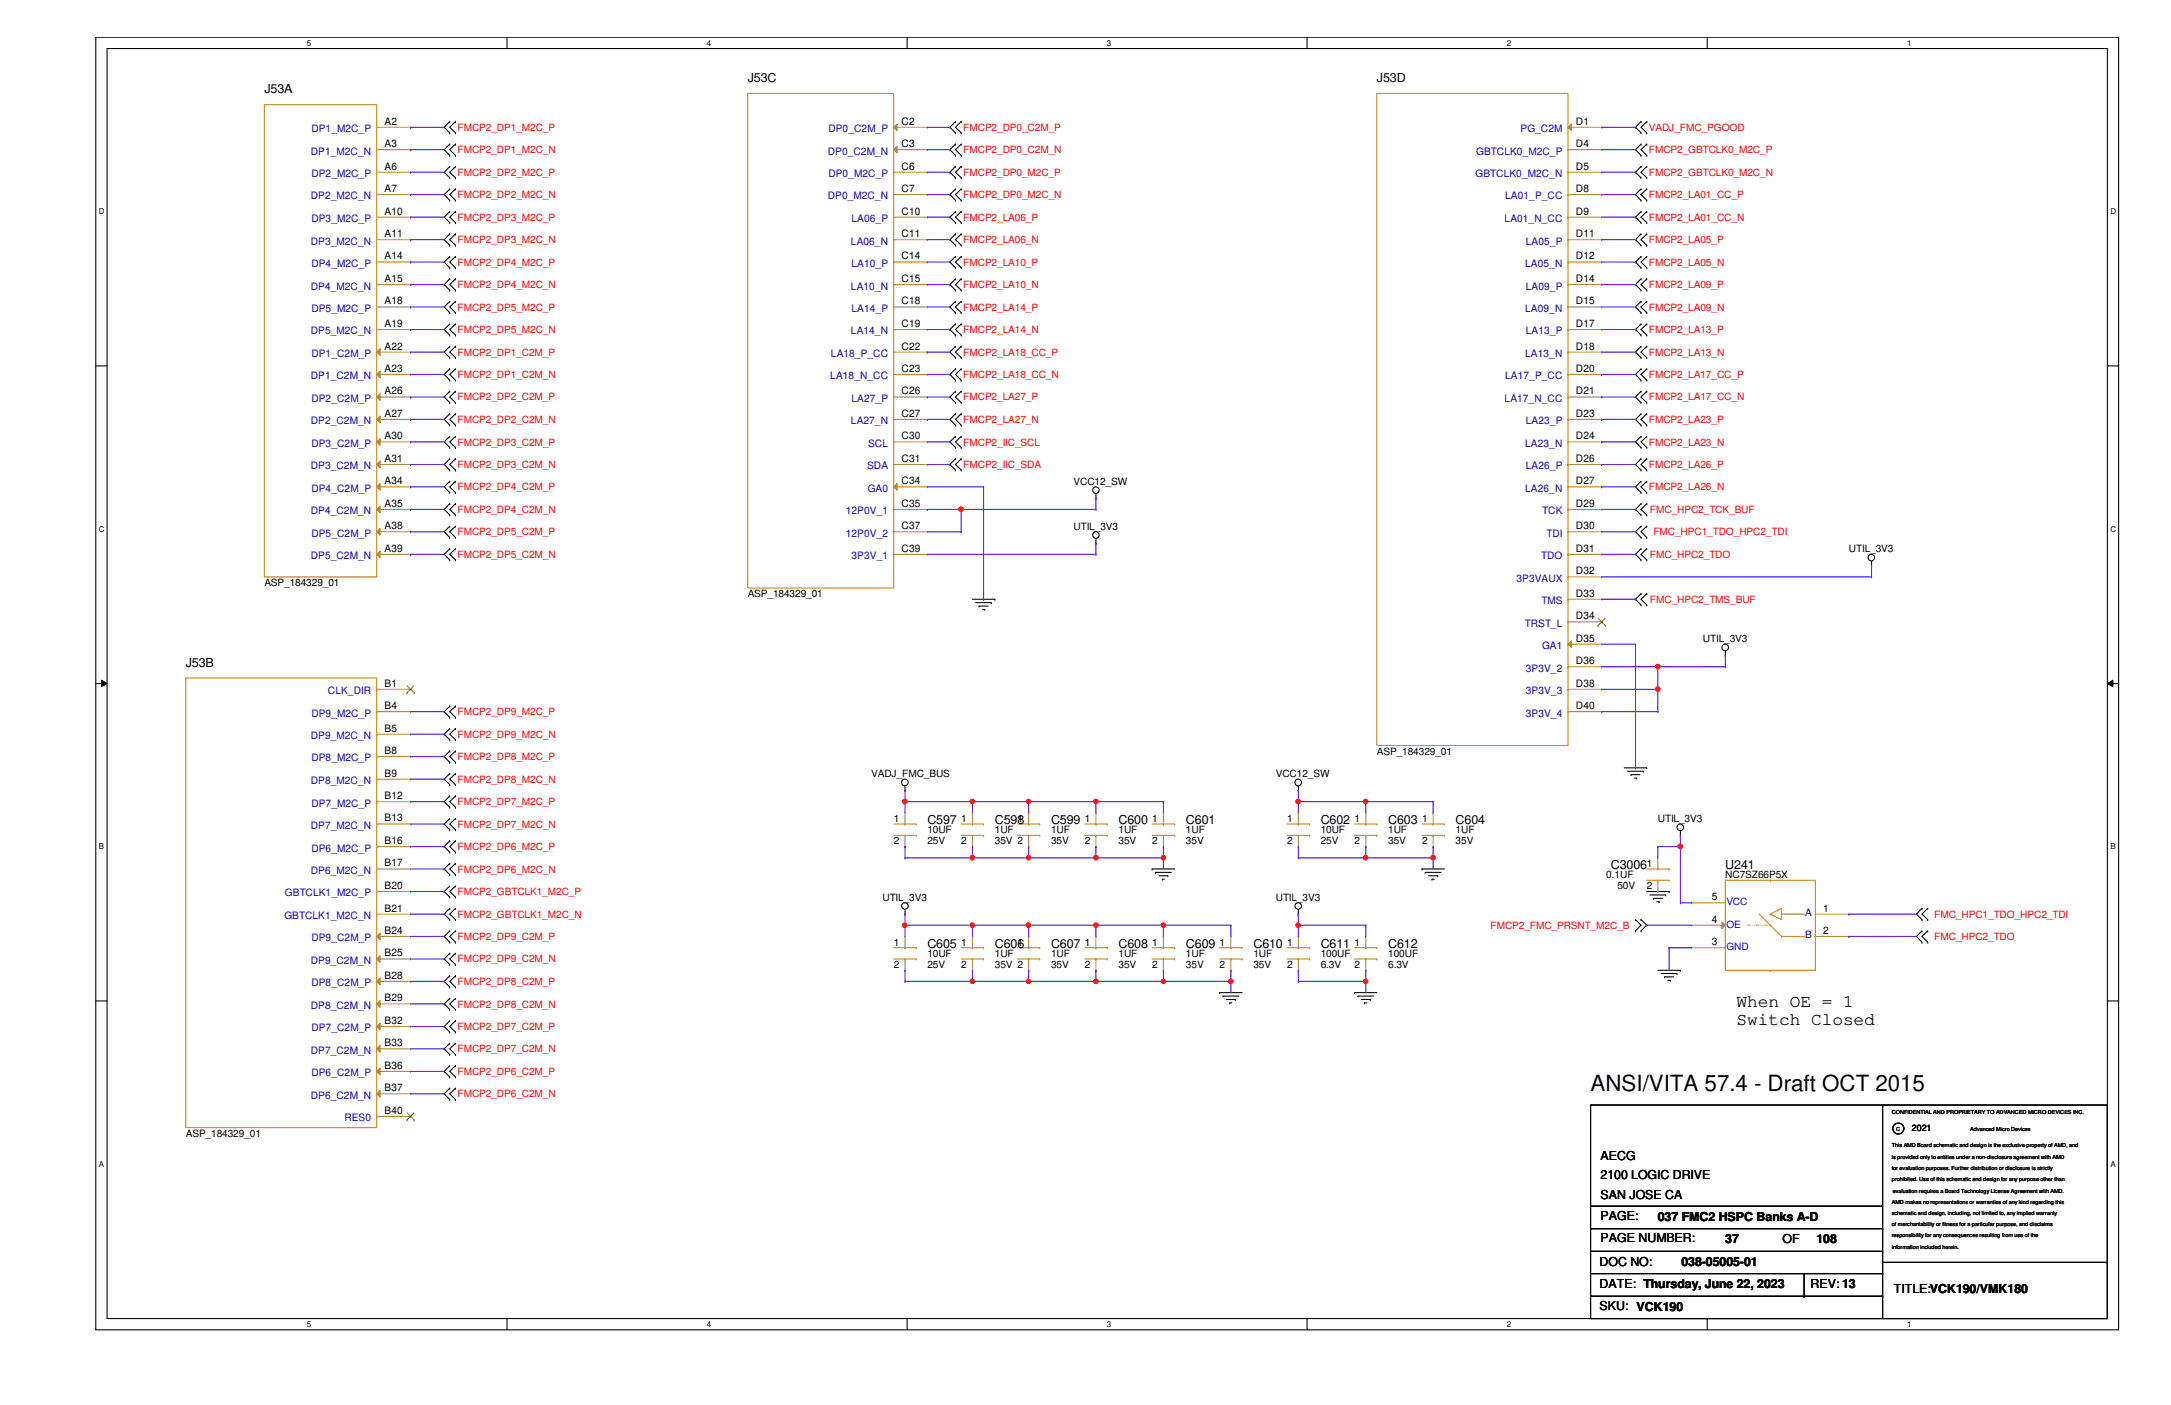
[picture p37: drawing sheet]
<svg xmlns="http://www.w3.org/2000/svg" width="432mm" height="279mm" viewBox="0 0 432 279" stroke-linecap="round" stroke-linejoin="round" font-family="sans-serif">
<defs><g id="words">
<text font-size="4.4" x="316.4" y="217">ANSI/VITA 57.4 - Draft OCT 2015</text>
<g font-size="3.6">
<text x="345.4" y="200.2">When OE = 1</text>
<text x="345.4" y="203.8">Switch Closed</text>
</g>
<g font-size="2.5">
<text x="148.7" y="16.4">J53C</text>
<text x="273.9" y="16.4">J53D</text>
<text x="52.6" y="18.6">J53A</text>
<text x="37" y="132.6">J53B</text>
<text x="184.4" y="163.9">C597</text>
<text x="197.9" y="163.9">C598</text>
<text x="209" y="163.9">C599</text>
<text x="222.5" y="163.9">C600</text>
<text x="235.9" y="163.9">C601</text>
<text x="262.7" y="163.9">C602</text>
<text x="276.1" y="163.9">C603</text>
<text x="289.5" y="163.9">C604</text>
<text x="320.4" y="172.8">C3006</text>
<text x="343.2" y="172.8">U241</text>
<text x="184.4" y="188.5">C605</text>
<text x="197.9" y="188.5">C606</text>
<text x="209" y="188.5">C607</text>
<text x="222.5" y="188.5">C608</text>
<text x="235.9" y="188.5">C609</text>
<text x="249.3" y="188.5">C610</text>
<text x="262.7" y="188.5">C611</text>
<text x="276.1" y="188.5">C612</text>
<text x="318.3" y="230.7">AECG</text>
<text x="318.3" y="234.5">2100 LOGIC DRIVE</text>
<text x="318.3" y="238.3">SAN JOSE CA</text>
<text x="318.3" y="242.6">PAGE:</text>
<text x="329.7" y="242.8">037 FMC2 HSPC Banks A-D</text>
<text x="318.1" y="251.7">DOC NO:</text>
<text x="318.3" y="247.1">PAGE NUMBER:</text>
<text x="334.4" y="251.7">038-05005-01</text>
<text x="343.2" y="247.3">37</text>
<text x="354.5" y="247.3">OF</text>
<text x="361.3" y="247.3">108</text>
<text x="318.1" y="256.2">DATE: Thursday, June 22, 2023</text>
<text x="360.1" y="256.2">REV: 13</text>
<text x="376.7" y="257.1">TITLE:VCK190/VMK180</text>
<text x="318.1" y="260.4">SKU: VCK190</text>
</g>
<g font-size="2" fill="#00c">
<text x="61.9" y="26.3">DP1_M2C_P</text>
<text x="164.8" y="26.3">DP0_C2M_P</text>
<text x="302.4" y="26.3">PG_C2M</text>
<text x="61.8" y="30.7">DP1_M2C_N</text>
<text x="61.9" y="35.2">DP2_M2C_P</text>
<text x="164.6" y="30.7">DP0_C2M_N</text>
<text x="164.8" y="35.2">DP0_M2C_P</text>
<text x="293.5" y="35.2">GBTCLK0_M2C_N</text>
<text x="293.6" y="30.7">GBTCLK0_M2C_P</text>
<text x="61.8" y="39.7">DP2_M2C_N</text>
<text x="164.6" y="39.7">DP0_M2C_N</text>
<text x="299.4" y="39.7">LA01_P_CC</text>
<text x="61.9" y="44.2">DP3_M2C_P</text>
<text x="169.4" y="44.2">LA06_P</text>
<text x="299.3" y="44.2">LA01_N_CC</text>
<text x="61.8" y="48.6">DP3_M2C_N</text>
<text x="61.9" y="53.1">DP4_M2C_P</text>
<text x="169.2" y="48.6">LA06_N</text>
<text x="169.4" y="53.1">LA10_P</text>
<text x="303.4" y="53.1">LA05_N</text>
<text x="303.5" y="48.6">LA05_P</text>
<text x="61.8" y="57.6">DP4_M2C_N</text>
<text x="169.2" y="57.6">LA10_N</text>
<text x="303.5" y="57.6">LA09_P</text>
<text x="61.9" y="62">DP5_M2C_P</text>
<text x="169.4" y="62">LA14_P</text>
<text x="303.4" y="62">LA09_N</text>
<text x="61.8" y="66.5">DP5_M2C_N</text>
<text x="61.9" y="71">DP1_C2M_P</text>
<text x="165.3" y="71">LA18_P_CC</text>
<text x="169.2" y="66.5">LA14_N</text>
<text x="303.4" y="71">LA13_N</text>
<text x="303.5" y="66.5">LA13_P</text>
<text x="61.8" y="75.4">DP1_C2M_N</text>
<text x="165.1" y="75.4">LA18_N_CC</text>
<text x="299.4" y="75.4">LA17_P_CC</text>
<text x="61.9" y="79.9">DP2_C2M_P</text>
<text x="169.4" y="79.9">LA27_P</text>
<text x="299.3" y="79.9">LA17_N_CC</text>
<text x="61.8" y="84.4">DP2_C2M_N</text>
<text x="61.9" y="88.9">DP3_C2M_P</text>
<text x="169.2" y="84.4">LA27_N</text>
<text x="172.7" y="88.9">SCL</text>
<text x="303.4" y="88.9">LA23_N</text>
<text x="303.5" y="84.4">LA23_P</text>
<text x="61.8" y="93.3">DP3_C2M_N</text>
<text x="172.5" y="93.3">SDA</text>
<text x="303.5" y="93.3">LA26_P</text>
<text x="61.9" y="97.8">DP4_C2M_P</text>
<text x="172.6" y="97.8">GA0</text>
<text x="303.4" y="97.8">LA26_N</text>
<text x="61.8" y="102.3">DP4_C2M_N</text>
<text x="61.9" y="106.7">DP5_C2M_P</text>
<text x="168.2" y="106.7">12P0V_2</text>
<text x="168.2" y="102.3">12P0V_1</text>
<text x="306.7" y="102.3">TCK</text>
<text x="307.6" y="106.7">TDI</text>
<text x="61.8" y="111.2">DP5_C2M_N</text>
<text x="169.4" y="111.2">3P3V_1</text>
<text x="306.5" y="111.2">TDO</text>
<text x="301.6" y="115.7">3P3VAUX</text>
<text x="303.3" y="124.6">TRST_L</text>
<text x="306.6" y="120.1">TMS</text>
<text x="306.7" y="129.1">GA1</text>
<text x="303.5" y="133.6">3P3V_2</text>
<text x="61.9" y="142.5">DP9_M2C_P</text>
<text x="65.2" y="138">CLK_DIR</text>
<text x="303.5" y="142.5">3P3V_4</text>
<text x="303.5" y="138">3P3V_3</text>
<text x="61.8" y="147">DP9_M2C_N</text>
<text x="61.8" y="155.9">DP8_M2C_N</text>
<text x="61.9" y="151.4">DP8_M2C_P</text>
<text x="61.9" y="160.4">DP7_M2C_P</text>
<text x="61.8" y="164.8">DP7_M2C_N</text>
<text x="61.8" y="173.8">DP6_M2C_N</text>
<text x="61.9" y="169.3">DP6_M2C_P</text>
<text x="56.7" y="178.3">GBTCLK1_M2C_P</text>
<text x="56.6" y="182.8">GBTCLK1_M2C_N</text>
<text x="343.4" y="184.5">OE</text>
<text x="343.4" y="180">VCC</text>
<text x="359" y="182.2">A</text>
<text x="61.8" y="191.7">DP9_C2M_N</text>
<text x="61.9" y="187.2">DP9_C2M_P</text>
<text x="343.4" y="188.9">GND</text>
<text x="359" y="186.5">B</text>
<text x="61.9" y="196.1">DP8_C2M_P</text>
<text x="61.8" y="200.6">DP8_C2M_N</text>
<text x="61.8" y="209.5">DP7_C2M_N</text>
<text x="61.9" y="205.1">DP7_C2M_P</text>
<text x="61.9" y="214">DP6_C2M_P</text>
<text x="61.8" y="218.5">DP6_C2M_N</text>
<text x="68.5" y="223">RES0</text>
</g>
<g font-size="2">
<text x="76.5" y="24.8">A2</text>
<text x="76.5" y="29.3">A3</text>
<text x="179.3" y="29.3">C3</text>
<text x="179.3" y="24.8">C2</text>
<text x="313.4" y="29.3">D4</text>
<text x="313.4" y="24.8">D1</text>
<text x="76.5" y="33.7">A6</text>
<text x="179.3" y="33.7">C6</text>
<text x="313.4" y="33.7">D5</text>
<text x="76.5" y="38.2">A7</text>
<text x="179.3" y="38.2">C7</text>
<text x="313.4" y="38.2">D8</text>
<text x="76.5" y="42.7">A10</text>
<text x="76.5" y="47.2">A11</text>
<text x="179.3" y="47.2">C11</text>
<text x="179.3" y="42.7">C10</text>
<text x="313.4" y="47.2">D11</text>
<text x="313.4" y="42.7">D9</text>
<text x="76.5" y="51.6">A14</text>
<text x="179.3" y="51.6">C14</text>
<text x="313.4" y="51.6">D12</text>
<text x="76.5" y="56.1">A15</text>
<text x="179.3" y="56.1">C15</text>
<text x="313.4" y="56.1">D14</text>
<text x="76.5" y="60.5">A18</text>
<text x="76.5" y="65">A19</text>
<text x="179.3" y="65">C19</text>
<text x="179.3" y="60.5">C18</text>
<text x="313.4" y="65">D17</text>
<text x="313.4" y="60.5">D15</text>
<text x="76.5" y="69.5">A22</text>
<text x="179.3" y="69.5">C22</text>
<text x="313.4" y="69.5">D18</text>
<text x="76.5" y="74">A23</text>
<text x="179.3" y="74">C23</text>
<text x="313.4" y="74">D20</text>
<text x="76.5" y="78.4">A26</text>
<text x="76.5" y="82.9">A27</text>
<text x="179.3" y="82.9">C27</text>
<text x="179.3" y="78.4">C26</text>
<text x="313.4" y="82.9">D23</text>
<text x="313.4" y="78.4">D21</text>
<text x="76.5" y="87.4">A30</text>
<text x="179.3" y="87.4">C30</text>
<text x="313.4" y="87.4">D24</text>
<text x="76.5" y="91.9">A31</text>
<text x="179.3" y="91.9">C31</text>
<text x="313.4" y="91.9">D26</text>
<text x="76.5" y="96.3">A34</text>
<text x="76.5" y="100.8">A35</text>
<text x="179.3" y="100.8">C35</text>
<text x="179.3" y="96.3">C34</text>
<text x="213.5" y="96.4">VCC12_SW</text>
<text x="313.4" y="100.8">D29</text>
<text x="313.4" y="96.3">D27</text>
<text x="76.5" y="105.2">A38</text>
<text x="179.3" y="105.2">C37</text>
<text x="213.5" y="105.4">UTIL_3V3</text>
<text x="313.4" y="105.2">D30</text>
<text x="76.5" y="109.7">A39</text>
<text x="179.3" y="109.7">C39</text>
<text x="313.4" y="109.7">D31</text>
<text x="367.7" y="109.8">UTIL_3V3</text>
<text x="52.6" y="116.5">ASP_184329_01</text>
<text x="148.7" y="118.7">ASP_184329_01</text>
<text x="313.4" y="118.7">D33</text>
<text x="313.4" y="114.2">D32</text>
<text x="313.4" y="123.1">D34</text>
<text x="313.4" y="127.6">D35</text>
<text x="338.7" y="127.7">UTIL_3V3</text>
<text x="76.5" y="136.6">B1</text>
<text x="313.4" y="136.6">D38</text>
<text x="313.4" y="132.1">D36</text>
<text x="76.5" y="141">B4</text>
<text x="313.4" y="141">D40</text>
<text x="76.5" y="149.9">B8</text>
<text x="76.5" y="145.5">B5</text>
<text x="76.5" y="154.4">B9</text>
<text x="173.3" y="154.5">VADJ_FMC_BUS</text>
<text x="253.7" y="154.5">VCC12_SW</text>
<text x="273.9" y="150.1">ASP_184329_01</text>
<text x="76.5" y="158.9">B12</text>
<text x="76.5" y="167.9">B16</text>
<text x="76.5" y="163.4">B13</text>
<text x="177.8" y="163.4">1</text>
<text x="177.8" y="167.9">2</text>
<text x="184.4" y="165.7">10UF</text>
<text x="184.4" y="167.9">25V</text>
<text x="191.2" y="163.4">1</text>
<text x="191.2" y="167.9">2</text>
<text x="197.9" y="165.7">1UF</text>
<text x="197.9" y="167.9">35V 2</text>
<text x="202.4" y="163.4">1</text>
<text x="209" y="165.7">1UF</text>
<text x="209" y="167.9">35V</text>
<text x="215.8" y="163.4">1</text>
<text x="215.8" y="167.9">2</text>
<text x="222.5" y="165.7">1UF</text>
<text x="222.5" y="167.9">35V</text>
<text x="229.2" y="163.4">1</text>
<text x="229.2" y="167.9">2</text>
<text x="235.9" y="165.7">1UF</text>
<text x="235.9" y="167.9">35V</text>
<text x="256" y="163.4">1</text>
<text x="256" y="167.9">2</text>
<text x="262.7" y="165.7">10UF</text>
<text x="262.7" y="167.9">25V</text>
<text x="269.4" y="163.4">1</text>
<text x="269.4" y="167.9">2</text>
<text x="276.1" y="165.7">1UF</text>
<text x="276.1" y="167.9">35V</text>
<text x="282.8" y="163.4">1</text>
<text x="282.8" y="167.9">2</text>
<text x="289.5" y="165.7">1UF</text>
<text x="289.5" y="167.9">35V</text>
<text x="329.7" y="163.4">UTIL_3V3</text>
<text x="76.5" y="172.3">B17</text>
<text x="327.5" y="172.4">1</text>
<text x="76.5" y="176.8">B20</text>
<text x="175.5" y="179.1">UTIL_3V3</text>
<text x="253.7" y="179.1">UTIL_3V3</text>
<text x="319.5" y="174.6">0.1UF</text>
<text x="321.7" y="176.9">50V</text>
<text x="327.5" y="176.9">2</text>
<text x="340.4" y="179">5</text>
<text x="343.2" y="174.6">NC7SZ66P5X</text>
<text x="76.5" y="185.7">B24</text>
<text x="76.5" y="181.3">B21</text>
<text x="340.4" y="183.5">4</text>
<text x="362.6" y="181.3">1</text>
<text x="362.6" y="185.7">2</text>
<text x="76.5" y="190.2">B25</text>
<text x="177.8" y="188">1</text>
<text x="184.4" y="190.3">10UF</text>
<text x="191.2" y="188">1</text>
<text x="197.9" y="190.3">1UF</text>
<text x="202.4" y="188">1</text>
<text x="209" y="190.3">1UF</text>
<text x="215.8" y="188">1</text>
<text x="222.5" y="190.3">1UF</text>
<text x="229.2" y="188">1</text>
<text x="235.9" y="190.3">1UF</text>
<text x="242.6" y="188">1</text>
<text x="249.3" y="190.3">1UF</text>
<text x="256" y="188">1</text>
<text x="262.7" y="190.3">100UF</text>
<text x="269.4" y="188">1</text>
<text x="276.1" y="190.3">100UF</text>
<text x="340.4" y="188">3</text>
<text x="76.5" y="194.6">B28</text>
<text x="177.8" y="192.5">2</text>
<text x="184.4" y="192.5">25V</text>
<text x="191.2" y="192.5">2</text>
<text x="197.9" y="192.5">35V 2</text>
<text x="209" y="192.5">35V</text>
<text x="215.8" y="192.5">2</text>
<text x="222.5" y="192.5">35V</text>
<text x="229.2" y="192.5">2</text>
<text x="235.9" y="192.5">35V</text>
<text x="242.6" y="192.5">2</text>
<text x="249.3" y="192.5">35V</text>
<text x="256" y="192.5">2</text>
<text x="262.7" y="192.5">6.3V</text>
<text x="269.4" y="192.5">2</text>
<text x="276.1" y="192.5">6.3V</text>
<text x="76.5" y="203.6">B32</text>
<text x="76.5" y="199.1">B29</text>
<text x="76.5" y="208.1">B33</text>
<text x="76.5" y="212.6">B36</text>
<text x="76.5" y="221.5">B40</text>
<text x="76.5" y="217">B37</text>
<text x="37" y="226.1">ASP_184329_01</text>
</g>
<g font-size="2" fill="#f00">
<text x="91" y="26">FMCP2_DP1_M2C_P</text>
<text x="191.6" y="26">FMCP2_DP0_C2M_P</text>
<text x="328" y="26">VADJ_FMC_PGOOD</text>
<text x="91" y="30.5">FMCP2_DP1_M2C_N</text>
<text x="91" y="34.9">FMCP2_DP2_M2C_P</text>
<text x="191.6" y="30.5">FMCP2_DP0_C2M_N</text>
<text x="191.6" y="34.9">FMCP2_DP0_M2C_P</text>
<text x="328" y="30.5">FMCP2_GBTCLK0_M2C_P</text>
<text x="328" y="34.9">FMCP2_GBTCLK0_M2C_N</text>
<text x="91" y="39.4">FMCP2_DP2_M2C_N</text>
<text x="191.6" y="39.4">FMCP2_DP0_M2C_N</text>
<text x="328" y="39.4">FMCP2_LA01_CC_P</text>
<text x="91" y="43.9">FMCP2_DP3_M2C_P</text>
<text x="191.6" y="43.9">FMCP2_LA06_P</text>
<text x="328" y="43.9">FMCP2_LA01_CC_N</text>
<text x="91" y="48.3">FMCP2_DP3_M2C_N</text>
<text x="91" y="52.8">FMCP2_DP4_M2C_P</text>
<text x="191.6" y="48.3">FMCP2_LA06_N</text>
<text x="191.6" y="52.8">FMCP2_LA10_P</text>
<text x="328" y="48.3">FMCP2_LA05_P</text>
<text x="328" y="52.8">FMCP2_LA05_N</text>
<text x="91" y="57.3">FMCP2_DP4_M2C_N</text>
<text x="191.6" y="57.3">FMCP2_LA10_N</text>
<text x="328" y="57.3">FMCP2_LA09_P</text>
<text x="91" y="61.8">FMCP2_DP5_M2C_P</text>
<text x="191.6" y="61.8">FMCP2_LA14_P</text>
<text x="328" y="61.8">FMCP2_LA09_N</text>
<text x="91" y="70.7">FMCP2_DP1_C2M_P</text>
<text x="91" y="66.3">FMCP2_DP5_M2C_N</text>
<text x="191.6" y="66.3">FMCP2_LA14_N</text>
<text x="191.6" y="70.7">FMCP2_LA18_CC_P</text>
<text x="328" y="66.3">FMCP2_LA13_P</text>
<text x="328" y="70.7">FMCP2_LA13_N</text>
<text x="91" y="75.2">FMCP2_DP1_C2M_N</text>
<text x="191.6" y="75.2">FMCP2_LA18_CC_N</text>
<text x="328" y="75.2">FMCP2_LA17_CC_P</text>
<text x="91" y="79.6">FMCP2_DP2_C2M_P</text>
<text x="191.6" y="79.6">FMCP2_LA27_P</text>
<text x="328" y="79.6">FMCP2_LA17_CC_N</text>
<text x="91" y="84.1">FMCP2_DP2_C2M_N</text>
<text x="91" y="88.6">FMCP2_DP3_C2M_P</text>
<text x="191.6" y="88.6">FMCP2_IIC_SCL</text>
<text x="191.6" y="84.1">FMCP2_LA27_N</text>
<text x="328" y="84.1">FMCP2_LA23_P</text>
<text x="328" y="88.6">FMCP2_LA23_N</text>
<text x="91" y="93">FMCP2_DP3_C2M_N</text>
<text x="191.6" y="93">FMCP2_IIC_SDA</text>
<text x="328" y="93">FMCP2_LA26_P</text>
<text x="91" y="97.5">FMCP2_DP4_C2M_P</text>
<text x="91" y="102">FMCP2_DP4_C2M_N</text>
<text x="328" y="97.5">FMCP2_LA26_N</text>
<text x="328.2" y="102">FMC_HPC2_TCK_BUF</text>
<text x="91" y="106.5">FMCP2_DP5_C2M_P</text>
<text x="328.8" y="106.5">FMC_HPC1_TDO_HPC2_TDI</text>
<text x="91" y="111">FMCP2_DP5_C2M_N</text>
<text x="328.2" y="111">FMC_HPC2_TDO</text>
<text x="328.2" y="119.9">FMC_HPC2_TMS_BUF</text>
<text x="91" y="142.2">FMCP2_DP9_M2C_P</text>
<text x="91" y="146.7">FMCP2_DP9_M2C_N</text>
<text x="91" y="151.2">FMCP2_DP8_M2C_P</text>
<text x="91" y="155.7">FMCP2_DP8_M2C_N</text>
<text x="91" y="160.1">FMCP2_DP7_M2C_P</text>
<text x="91" y="164.6">FMCP2_DP7_M2C_N</text>
<text x="91" y="169">FMCP2_DP6_M2C_P</text>
<text x="91" y="173.5">FMCP2_DP6_M2C_N</text>
<text x="91" y="178">FMCP2_GBTCLK1_M2C_P</text>
<text x="91" y="182.5">FMCP2_GBTCLK1_M2C_N</text>
<text x="296.5" y="184.7">FMCP2_FMC_PRSNT_M2C_B</text>
<text x="384.7" y="182.5">FMC_HPC1_TDO_HPC2_TDI</text>
<text x="91" y="186.9">FMCP2_DP9_C2M_P</text>
<text x="91" y="191.4">FMCP2_DP9_C2M_N</text>
<text x="384.7" y="186.9">FMC_HPC2_TDO</text>
<text x="91" y="195.9">FMCP2_DP8_C2M_P</text>
<text x="91" y="200.4">FMCP2_DP8_C2M_N</text>
<text x="91" y="204.8">FMCP2_DP7_C2M_P</text>
<text x="91" y="209.3">FMCP2_DP7_C2M_N</text>
<text x="91" y="213.7">FMCP2_DP6_C2M_P</text>
<text x="91" y="218.2">FMCP2_DP6_C2M_N</text>
</g>
<text font-size="1.8" x="380.3" y="225">2021</text>
<g font-size="1.6">
<text x="61" y="9.1">5</text>
<text x="140.6" y="9.1">4</text>
<text x="220.2" y="9.1">3</text>
<text x="299.7" y="9.1">2</text>
<text x="379.3" y="9.1">1</text>
<text x="19.6" y="42.6">D</text>
<text x="419.7" y="42.6">D</text>
<text x="19.6" y="105.7">C</text>
<text x="419.7" y="105.7">C</text>
<text x="19.6" y="168.9">B</text>
<text x="419.7" y="168.9">B</text>
<text x="19.6" y="232">A</text>
<text x="419.7" y="232">A</text>
<text x="61" y="263.9">5</text>
<text x="140.6" y="263.9">4</text>
<text x="220.2" y="263.9">3</text>
<text x="299.7" y="263.9">2</text>
<text x="379.3" y="263.9">1</text>
</g>
<g font-size="1.1">
<text x="376.3" y="221.5">CONFIDENTIAL AND PROPRIETARY TO ADVANCED MICRO DEVICES INC.</text>
<text x="377.1" y="224.8">C</text>
<text x="391.9" y="224.8">Advanced Micro Devices</text>
<text x="376.3" y="232.7">for evaluation purposes. Further distribution or disclosure is strictly</text>
<text x="376.3" y="230.4">is provided only to entities under a non-disclosure agreement with AMD</text>
<text x="376.3" y="228.2">This AMD Board schematic and design is the exclusive property of AMD, and</text>
<text x="376.3" y="234.9">prohibited. Use of this schematic and design for any purpose other than</text>
<text x="376.3" y="239.4">AMD makes no representations or warranties of any kind regarding this</text>
<text x="376.5" y="237.2">evaluation requires a Board Technology License Agreement with AMD.</text>
<text x="376.3" y="241.6">schematic and design, including, not limited to, any implied warranty</text>
<text x="376.3" y="243.8">of merchantability or fitness for a particular purpose, and disclaims</text>
<text x="376.3" y="246.1">responsibility for any consequences resulting from use of the</text>
<text x="376.3" y="248.3">information included herein.</text>
</g>
</g></defs>
<path d="M19.1 7.4h402.3v257.1h-402.3zM21.3 9.7h397.8v252.5h-397.8z" fill="none" stroke="#000" stroke-width=".21"/>
<g fill="#fff">
<path d="M61 7.7h.9v1.7h-.9z"/>
<path d="M61 262.5h.9v1.7h-.9z"/>
</g>
<path d="M100.8 7.4v2.3M100.8 262.2v2.3" fill="none" stroke="#000" stroke-width=".21"/>
<g fill="#fff">
<path d="M140.6 7.7h.9v1.7h-.9z"/>
<path d="M140.6 262.5h.9v1.7h-.9z"/>
</g>
<path d="M180.4 7.4v2.3M180.4 262.2v2.3" fill="none" stroke="#000" stroke-width=".21"/>
<g fill="#fff">
<path d="M220.2 7.7h.9v1.7h-.9z"/>
<path d="M220.2 262.5h.9v1.7h-.9z"/>
</g>
<path d="M260 7.4v2.3M260 262.2v2.3" fill="none" stroke="#000" stroke-width=".21"/>
<g fill="#fff">
<path d="M299.7 7.7h.9v1.7h-.9z"/>
<path d="M299.7 262.5h.9v1.7h-.9z"/>
</g>
<path d="M339.6 7.4v2.3M339.6 262.2v2.3" fill="none" stroke="#000" stroke-width=".21"/>
<g fill="#fff">
<path d="M379.3 7.7h.9v1.7h-.9z"/>
<path d="M379.3 262.5h.9v1.7h-.9z"/>
<path d="M19.6 41.2h1.2v1.8h-1.2z"/>
<path d="M419.7 41.2h1.2v1.8h-1.2z"/>
<path d="M19.6 104.3h1.2v1.8h-1.2z"/>
<path d="M419.7 104.3h1.2v1.8h-1.2z"/>
</g>
<path d="M19.1 72.8h2.2M419.1 72.8h2.3" fill="none" stroke="#000" stroke-width=".21"/>
<g fill="#fff">
<path d="M19.6 167.5h1.1v1.7h-1.1z"/>
<path d="M419.7 167.5h1.1v1.7h-1.1z"/>
</g>
<path d="M19.1 135.9h2.2M419.1 135.9h2.3" fill="none" stroke="#000" stroke-width=".21"/>
<path d="M20.2 135.3l1.1 .6-1.1 .7zM419.1 135.9l1.1-.6v1.3z" fill="#000"/>
<path d="M20.2 135.3l1.1 .6-1.1 .7zM419.1 135.9l1.1-.6v1.3z" fill="none" stroke="#000" stroke-width=".2"/>
<g fill="#fff">
<path d="M19.6 230.6h1.1v1.8h-1.1z"/>
<path d="M419.7 230.6h1.1v1.8h-1.1z"/>
</g>
<g fill="none" stroke="#000" stroke-width=".21">
<path d="M89.5 24.2h.1M89.5 26.4h.1M89.5 28.7h.1M89.5 30.9h.1M89.5 33.1h.1M89.5 35.3h.1M89.5 37.6h.1M89.5 39.8h.1M89.5 24.2l-1.2 1.1 1.2 1.1M89.5 28.7l-1.2 1.1 1.2 1.1M89.5 33.1l-1.2 1.1 1.2 1.1M89.5 37.6l-1.2 1.1 1.2 1.1"/>
<path d="M90.6 26.4h.1M90.6 24.2h.1M90.6 30.9h.1M90.6 28.7h.1M90.6 35.3h.1M90.6 33.1h.1M90.6 39.8h.1M90.6 37.6h.1M90.6 24.2l-1.1 1.1 1.1 1.1M90.6 28.7l-1.1 1.1 1.1 1.1M90.6 33.1l-1.1 1.1 1.1 1.1M90.6 37.6l-1.1 1.1 1.1 1.1"/>
<path d="M190 37.6h.1M190 39.8h.1M190 24.2h.1M190 26.4h.1M190 28.7h.1M190 30.9h.1M190 33.1h.1M190 35.3h.1M190 37.6l-1.1 1.1 1.1 1.1M190 24.2l-1.1 1.1 1.1 1.1M190 28.7l-1.1 1.1 1.1 1.1M190 33.1l-1.1 1.1 1.1 1.1"/>
<path d="M191.2 39.8h.1M191.2 37.6h.1M191.2 26.4h.1M191.2 24.2h.1M191.2 30.9h.1M191.2 28.7h.1M191.2 35.3h.1M191.2 33.1h.1M191.2 37.6l-1.2 1.1 1.2 1.1M191.2 24.2l-1.2 1.1 1.2 1.1M191.2 28.7l-1.2 1.1 1.2 1.1M191.2 33.1l-1.2 1.1 1.2 1.1"/>
<path d="M326.4 28.7h.1M326.4 30.9h.1M326.4 33.1h.1M326.4 35.3h.1M326.4 37.6h.1M326.4 39.8h.1M326.4 24.2h.1M326.4 26.4h.1M326.4 28.7l-1.1 1.1 1.1 1.1M326.4 33.1l-1.1 1.1 1.1 1.1M326.4 37.6l-1.1 1.1 1.1 1.1M326.4 24.2l-1.1 1.1 1.1 1.1"/>
<path d="M327.5 30.9h.1M327.5 28.7h.1M327.5 35.3h.1M327.5 33.1h.1M327.5 39.8h.1M327.5 37.6h.1M327.5 26.4h.1M327.5 24.2h.1M327.5 28.7l-1.1 1.1 1.1 1.1M327.5 33.1l-1.1 1.1 1.1 1.1M327.5 37.6l-1.1 1.1 1.1 1.1M327.5 24.2l-1.1 1.1 1.1 1.1"/>
<path d="M89.5 42.1h.1M89.5 44.3h.1M89.5 46.5h.1M89.5 48.8h.1M89.5 51h.1M89.5 53.3h.1M89.5 55.5h.1M89.5 57.7h.1M89.5 59.9h.1M89.5 42.1l-1.2 1.1 1.2 1.1M89.5 46.5l-1.2 1.2 1.2 1.1M89.5 51l-1.2 1.1 1.2 1.2"/>
<path d="M89.5 55.5l-1.2 1.1 1.2 1.1M89.5 59.9l-1.2 1.1 1.2 1.2M90.6 44.3h.1M90.6 42.1h.1M90.6 48.8h.1M90.6 46.5h.1M90.6 53.3h.1M90.6 51h.1M90.6 57.7h.1M90.6 55.5h.1M90.6 59.9h.1M90.6 42.1l-1.1 1.1 1.1 1.1"/>
<path d="M90.6 46.5l-1.1 1.2 1.1 1.1M90.6 51l-1.1 1.1 1.1 1.2M90.6 55.5l-1.1 1.1 1.1 1.1M90.6 59.9l-1.1 1.1 1.1 1.2M190 46.5h.1M190 48.8h.1M190 51h.1M190 53.3h.1M190 55.5h.1M190 57.7h.1M190 42.1h.1M190 44.3h.1"/>
<path d="M190 59.9h.1M190 46.5l-1.1 1.2 1.1 1.1M190 51l-1.1 1.1 1.1 1.2M190 55.5l-1.1 1.1 1.1 1.1M190 42.1l-1.1 1.1 1.1 1.1M190 59.9l-1.1 1.1 1.1 1.2M191.2 48.8h.1M191.2 46.5h.1M191.2 53.3h.1M191.2 51h.1M191.2 57.7h.1M191.2 55.5h.1"/>
<path d="M191.2 44.3h.1M191.2 42.1h.1M191.2 59.9h.1M191.2 46.5l-1.2 1.2 1.2 1.1M191.2 51l-1.2 1.1 1.2 1.2M191.2 55.5l-1.2 1.1 1.2 1.1M191.2 42.1l-1.2 1.1 1.2 1.1M191.2 59.9l-1.2 1.1 1.2 1.2M326.4 46.5h.1M326.4 48.8h.1M326.4 51h.1M326.4 53.3h.1"/>
<path d="M326.4 42.1h.1M326.4 44.3h.1M326.4 55.5h.1M326.4 57.7h.1M326.4 59.9h.1M326.4 46.5l-1.1 1.2 1.1 1.1M326.4 51l-1.1 1.1 1.1 1.2M326.4 42.1l-1.1 1.1 1.1 1.1M326.4 55.5l-1.1 1.1 1.1 1.1M326.4 59.9l-1.1 1.1 1.1 1.2M327.5 48.8h.1M327.5 46.5h.1"/>
<path d="M327.5 53.3h.1M327.5 51h.1M327.5 44.3h.1M327.5 42.1h.1M327.5 57.7h.1M327.5 55.5h.1M327.5 59.9h.1M327.5 46.5l-1.1 1.2 1.1 1.1M327.5 51l-1.1 1.1 1.1 1.2M327.5 42.1l-1.1 1.1 1.1 1.1M327.5 55.5l-1.1 1.1 1.1 1.1M327.5 59.9l-1.1 1.1 1.1 1.2"/>
<path d="M89.5 73.4h.1M89.5 75.6h.1M89.5 68.9h.1M89.5 71.1h.1M89.5 77.8h.1M89.5 62.2h.1M89.5 64.4h.1M89.5 66.6h.1M89.5 73.4l-1.2 1.1 1.2 1.1M89.5 68.9l-1.2 1.1 1.2 1.1M89.5 77.8l-1.2 1.2 1.2 1.1M89.5 64.4l-1.2 1.1 1.2 1.1"/>
<path d="M90.6 75.6h.1M90.6 73.4h.1M90.6 71.1h.1M90.6 68.9h.1M90.6 77.8h.1M90.6 62.2h.1M90.6 66.6h.1M90.6 64.4h.1M90.6 73.4l-1.1 1.1 1.1 1.1M90.6 68.9l-1.1 1.1 1.1 1.1M90.6 77.8l-1.1 1.2 1.1 1.1M90.6 64.4l-1.1 1.1 1.1 1.1"/>
<path d="M190 64.4h.1M190 66.6h.1M190 62.2h.1M190 73.4h.1M190 75.6h.1M190 68.9h.1M190 71.1h.1M190 77.8h.1M190 64.4l-1.1 1.1 1.1 1.1M190 73.4l-1.1 1.1 1.1 1.1M190 68.9l-1.1 1.1 1.1 1.1M190 77.8l-1.1 1.2 1.1 1.1"/>
<path d="M191.2 66.6h.1M191.2 64.4h.1M191.2 62.2h.1M191.2 75.6h.1M191.2 73.4h.1M191.2 71.1h.1M191.2 68.9h.1M191.2 77.8h.1M191.2 64.4l-1.2 1.1 1.2 1.1M191.2 73.4l-1.2 1.1 1.2 1.1M191.2 68.9l-1.2 1.1 1.2 1.1M191.2 77.8l-1.2 1.2 1.2 1.1"/>
<path d="M326.4 64.4h.1M326.4 66.6h.1M326.4 68.9h.1M326.4 71.1h.1M326.4 62.2h.1M326.4 73.4h.1M326.4 75.6h.1M326.4 77.8h.1M326.4 64.4l-1.1 1.1 1.1 1.1M326.4 68.9l-1.1 1.1 1.1 1.1M326.4 73.4l-1.1 1.1 1.1 1.1M326.4 77.8l-1.1 1.2 1.1 1.1"/>
<path d="M327.5 66.6h.1M327.5 64.4h.1M327.5 71.1h.1M327.5 68.9h.1M327.5 62.2h.1M327.5 75.6h.1M327.5 73.4h.1M327.5 77.8h.1M327.5 64.4l-1.1 1.1 1.1 1.1M327.5 68.9l-1.1 1.1 1.1 1.1M327.5 73.4l-1.1 1.1 1.1 1.1M327.5 77.8l-1.1 1.2 1.1 1.1"/>
<path d="M89.5 80.1h.1M89.5 82.3h.1M89.5 84.5h.1M89.5 91.2h.1M89.5 93.5h.1M89.5 86.8h.1M89.5 89h.1M89.5 95.7h.1M89.5 98h.1M89.5 82.3l-1.2 1.1 1.2 1.1M89.5 91.2l-1.2 1.2 1.2 1.1M89.5 86.8l-1.2 1.1 1.2 1.1"/>
<path d="M89.5 95.7l-1.2 1.1 1.2 1.2M90.6 80.1h.1M90.6 84.5h.1M90.6 82.3h.1M90.6 93.5h.1M90.6 91.2h.1M90.6 89h.1M90.6 86.8h.1M90.6 98h.1M90.6 95.7h.1M90.6 82.3l-1.1 1.1 1.1 1.1M90.6 91.2l-1.1 1.2 1.1 1.1"/>
<path d="M90.6 86.8l-1.1 1.1 1.1 1.1M90.6 95.7l-1.1 1.1 1.1 1.2M190 91.2h.1M190 93.5h.1M190 86.8h.1M190 89h.1M190 80.1h.1M190 82.3h.1M190 84.5h.1M190 91.2l-1.1 1.2 1.1 1.1M190 86.8l-1.1 1.1 1.1 1.1M190 82.3l-1.1 1.1 1.1 1.1"/>
<path d="M191.2 93.5h.1M191.2 91.2h.1M191.2 89h.1M191.2 86.8h.1M191.2 80.1h.1M191.2 84.5h.1M191.2 82.3h.1M191.2 91.2l-1.2 1.2 1.2 1.1M191.2 86.8l-1.2 1.1 1.2 1.1M191.2 82.3l-1.2 1.1 1.2 1.1M218 99.1h.1M218 98.2v.9"/>
<path d="M326.4 80.1h.1M326.4 91.2h.1M326.4 93.5h.1M326.4 95.7h.1M326.4 98h.1M326.4 82.3h.1M326.4 84.5h.1M326.4 86.8h.1M326.4 89h.1M326.4 91.2l-1.1 1.2 1.1 1.1M326.4 95.7l-1.1 1.1 1.1 1.2M326.4 82.3l-1.1 1.1 1.1 1.1"/>
<path d="M326.4 86.8l-1.1 1.1 1.1 1.1M327.5 80.1h.1M327.5 93.5h.1M327.5 91.2h.1M327.5 98h.1M327.5 95.7h.1M327.5 84.5h.1M327.5 82.3h.1M327.5 89h.1M327.5 86.8h.1M327.5 91.2l-1.1 1.2 1.1 1.1M327.5 95.7l-1.1 1.1 1.1 1.2"/>
<path d="M327.5 82.3l-1.1 1.1 1.1 1.1M327.5 86.8l-1.1 1.1 1.1 1.1M89.5 100.2h.1M89.5 102.4h.1M89.5 109.1h.1M89.5 111.3h.1M89.5 104.6h.1M89.5 106.9h.1M89.5 100.2l-1.2 1.1 1.2 1.1M89.5 109.1l-1.2 1.1 1.2 1.1M89.5 104.6l-1.2 1.1 1.2 1.2M90.6 102.4h.1"/>
<path d="M90.6 100.2h.1M90.6 111.3h.1M90.6 109.1h.1M90.6 106.9h.1M90.6 104.6h.1M90.6 100.2l-1.1 1.1 1.1 1.1M90.6 109.1l-1.1 1.1 1.1 1.1M90.6 104.6l-1.1 1.1 1.1 1.2M193.4 119.2h4.5M194.1 119.8h3.1M197.2 119.8h.1M197.9 119.2h.1"/>
<path d="M218 108h.1M218 107.1v.9M326.4 118.1h.1M326.4 100.2h.1M326.4 102.4h.1M326.4 104.6h.1M326.4 106.9h.1M326.4 109.1h.1M326.4 111.3h.1M326.4 118.1l-1.1 1.1 1.1 1.1M326.4 100.2l-1.1 1.1 1.1 1.1M326.4 104.6l-1.1 1.1 1.1 1.2"/>
<path d="M326.4 109.1l-1.1 1.1 1.1 1.1M327.5 118.1h.1M327.5 102.4h.1M327.5 100.2h.1M327.5 106.9h.1M327.5 104.6h.1M327.5 111.3h.1M327.5 109.1h.1M327.5 118.1l-1.1 1.1 1.1 1.1M327.5 100.2l-1.1 1.1 1.1 1.1M327.5 104.6l-1.1 1.1 1.1 1.2M327.5 109.1l-1.1 1.1 1.1 1.1"/>
<path d="M372.2 112.5h.1M372.2 111.6v.9M194.7 120.5h.1M194.7 120.5h1.9M195.4 121.2h.5M195.9 121.2h.1M326.4 120.3h.1M327.5 120.3h.1M343.2 130.3h.1M343.2 129.5v.8M89.5 158.3h.1M89.5 149.4h.1"/>
<path d="M89.5 151.6h.1M89.5 153.8h.1M89.5 156h.1M89.5 140.4h.1M89.5 142.7h.1M89.5 144.9h.1M89.5 147.1h.1M89.5 158.3l-1.2 1.1 1.2 1.1M89.5 149.4l-1.2 1.1 1.2 1.1M89.5 153.8l-1.2 1.1 1.2 1.1M89.5 140.4l-1.2 1.1 1.2 1.2M89.5 144.9l-1.2 1.1 1.2 1.1"/>
<path d="M90.6 158.3h.1M90.6 151.6h.1M90.6 149.4h.1M90.6 156h.1M90.6 153.8h.1M90.6 142.7h.1M90.6 140.4h.1M90.6 147.1h.1M90.6 144.9h.1M90.6 158.3l-1.1 1.1 1.1 1.1M90.6 149.4l-1.1 1.1 1.1 1.1M90.6 153.8l-1.1 1.1 1.1 1.1"/>
<path d="M90.6 140.4l-1.1 1.1 1.1 1.2M90.6 144.9l-1.1 1.1 1.1 1.1M180 157.2h.1M180 156.3v.9M258.2 157.2h.1M258.2 156.3v.9M323 152.7h4.5M323.7 153.4h3.2M324.4 154.1h.1M324.4 154.1h1.8M325.1 154.7h.4M325.5 154.7h.1"/>
<path d="M326.9 153.4h.1M327.5 152.7h.1M89.5 167.2h.1M89.5 169.5h.1M89.5 171.7h.1M89.5 173.9h.1M89.5 160.5h.1M89.5 162.8h.1M89.5 165h.1M89.5 176.2h.1M89.5 178.4h.1M89.5 167.2l-1.2 1.2 1.2 1.1"/>
<path d="M89.5 171.7l-1.2 1.1 1.2 1.1M89.5 162.8l-1.2 1.1 1.2 1.1M89.5 176.2l-1.2 1.1 1.2 1.1M90.6 169.5h.1M90.6 167.2h.1M90.6 173.9h.1M90.6 171.7h.1M90.6 160.5h.1M90.6 165h.1M90.6 162.8h.1M90.6 178.4h.1M90.6 176.2h.1"/>
<path d="M90.6 167.2l-1.1 1.2 1.1 1.1M90.6 171.7l-1.1 1.1 1.1 1.1M90.6 162.8l-1.1 1.1 1.1 1.1M90.6 176.2l-1.1 1.1 1.1 1.1M229.2 172.8h.1M229.2 172.8h4.4M229.8 173.5h.1M229.8 173.5h3.2M230.5 174.2h1.8M231.2 174.8h.1M231.2 174.8h.4M232.3 174.2h.1"/>
<path d="M282.8 172.8h.1M282.8 172.8h4.5M283.5 173.5h.1M283.5 173.5h3.1M284.1 174.2h1.9M284.8 174.8h.1M284.8 174.8h.5M286 174.2h.1M327.5 177.3h4.5M328.2 178h3.1M328.8 178.6h.1M328.8 178.6h1.9"/>
<path d="M329.5 179.3h.5M330 179.3h.1M331.3 178h.1M332 177.3h.1M334.2 166.1h.1M334.2 165.2v.9M19.1 199.1h2.2M89.5 194.1h.1M89.5 196.3h.1M89.5 198.5h.1M89.5 185.1h.1M89.5 187.4h.1"/>
<path d="M89.5 189.6h.1M89.5 191.8h.1M89.5 180.6h.1M89.5 182.9h.1M89.5 194.1l-1.2 1.1 1.2 1.1M89.5 198.5l-1.2 1.1 1.2 1.1M89.5 185.1l-1.2 1.1 1.2 1.2M89.5 189.6l-1.2 1.1 1.2 1.1M89.5 180.6l-1.2 1.2 1.2 1.1M90.6 196.3h.1M90.6 194.1h.1M90.6 198.5h.1"/>
<path d="M90.6 187.4h.1M90.6 185.1h.1M90.6 191.8h.1M90.6 189.6h.1M90.6 182.9h.1M90.6 180.6h.1M90.6 194.1l-1.1 1.1 1.1 1.1M90.6 198.5l-1.1 1.1 1.1 1.1M90.6 185.1l-1.1 1.1 1.1 1.2M90.6 189.6l-1.1 1.1 1.1 1.1M90.6 180.6l-1.1 1.2 1.1 1.1M180 181.8h.1"/>
<path d="M180 180.8v1M242.6 197.4h.1M242.6 197.4h4.5M243.2 198.1h.1M243.2 198.1h3.2M243.9 198.8h1.8M244.6 199.4h.1M244.6 199.4h.4M245.7 198.8h.1M258.2 181.8h.1M258.2 180.8v1M269.4 197.4h.1"/>
<path d="M269.4 197.4h4.5M270.1 198.1h.1M270.1 198.1h3.1M270.7 198.8h1.8M271.4 199.4h.1M271.4 199.4h.5M272.5 198.8h.1M325.3 185.1h.1M325.3 182.9h.1M325.3 182.9l1.1 1.1-1.1 1.1M326.4 182.9h.1M326.4 185.1h.1"/>
<path d="M326.4 182.9l1.1 1.1-1.1 1.1M329.7 193h4.5M330.4 193.6h3.1M331.1 194.3h.1M331.1 194.3h1.8M331.8 194.9h.4M332.2 194.9h.1M333.5 193.6h.1M334.2 193h.1M382.3 185.1h.1M382.3 187.4h.1M382.3 180.6h.1"/>
<path d="M382.3 182.9h.1M382.3 185.1l-1.1 1.1 1.1 1.2M382.3 180.6l-1.1 1.2 1.1 1.1M383.4 187.4h.1M383.4 185.1h.1M383.4 182.9h.1M383.4 180.6h.1M383.4 185.1l-1.1 1.1 1.1 1.2M383.4 180.6l-1.1 1.2 1.1 1.1M419.1 199.1h2.3M89.5 211.9h.1M89.5 214.2h.1"/>
<path d="M89.5 216.4h.1M89.5 218.7h.1M89.5 203h.1M89.5 205.2h.1M89.5 207.5h.1M89.5 209.7h.1M89.5 200.7h.1M89.5 211.9l-1.2 1.2 1.2 1.1M89.5 216.4l-1.2 1.1 1.2 1.2M89.5 203l-1.2 1.1 1.2 1.1M89.5 207.5l-1.2 1.1 1.2 1.1M90.6 214.2h.1"/>
<path d="M90.6 211.9h.1M90.6 218.7h.1M90.6 216.4h.1M90.6 205.2h.1M90.6 203h.1M90.6 209.7h.1M90.6 207.5h.1M90.6 200.7h.1M90.6 211.9l-1.1 1.2 1.1 1.1M90.6 216.4l-1.1 1.1 1.1 1.2M90.6 203l-1.1 1.1 1.1 1.1M90.6 207.5l-1.1 1.1 1.1 1.1"/>
<path d="M316.4 219.8h102.7v42.4h-102.7zM374.4 219.8h.1M374.4 219.8v42.4M316.4 239.9h58M374.4 239.9h.1M316.4 244.3h58M316.4 248.8h58M316.4 253.3h58M316.4 257.8h58M358.8 257.8h.1M358.8 253.3v4.5M374.4 244.3h.1"/>
<path d="M374.4 248.8h.1M374.4 253.3h.1M374.4 257.8h.1M374.4 251h44.7M419.1 251h.1"/>
<circle cx="218" cy="97.5" r=".65"/>
<circle cx="218" cy="106.4" r=".65"/>
<circle cx="372.2" cy="110.9" r=".65"/>
<circle cx="343.1" cy="128.8" r=".66"/>
<circle cx="180" cy="155.6" r=".66"/>
<circle cx="258.2" cy="155.6" r=".66"/>
<circle cx="334.2" cy="164.5" r=".66"/>
<circle cx="180" cy="180.2" r=".66"/>
<circle cx="258.2" cy="180.2" r=".66"/>
<circle cx="377.6" cy="224.4" r="1.09"/>
</g>
<g fill="none" stroke="#cc8006" stroke-width=".21">
<path d="M273.9 18.6h38v129.7h-38zM311.9 38.7h.1M311.9 34.2h.1M311.9 29.8h.1M311.9 25.3h.1M311.9 56.6h.1M311.9 52.1h.1M311.9 47.7h.1M311.9 43.2h.1M311.9 79h.1M311.9 74.5h.1M311.9 70h.1"/>
<path d="M311.9 65.5h.1M311.9 61h.1M311.9 96.8h.1M311.9 92.4h.1M311.9 87.9h.1M311.9 83.4h.1M311.9 119.2h.1M311.9 114.7h.1M311.9 110.2h.1M311.9 105.7h.1M311.9 101.3h.1M311.9 137.1h.1"/>
<path d="M311.9 132.6h.1M311.9 128.1h.1M311.9 123.7h.1M311.9 141.5h.1M177.8 166.1h4.4M177.8 163.9h4.4M180 166.1h.1M180 163.9h.1M182.2 166.1h.1M182.2 163.9h.1M215.8 190.7h4.4M215.8 188.5h4.4"/>
<path d="M218 190.7h.1M218 188.5h.1M220.2 190.7h.1M220.2 188.5h.1M269.4 190.7h4.5M269.4 188.5h4.5M271.7 190.7h.1M271.7 188.5h.1M273.9 190.7h.1M273.9 188.5h.1"/>
</g>
<g fill="none" stroke="#a84" stroke-width=".21">
<path d="M311.9 137.1h6.7M311.9 132.6h6.7M318.6 137.1h.1M318.6 132.6h.1M311.9 141.5h6.7M318.6 141.5h.1M180 161.6h.1M180 168.4h.1M180 161.6v2.3M180 166.1v2.3M218 186.2h.1M218 193h.1"/>
<path d="M218 186.2v2.3M218 190.7v2.3M271.7 186.2h.1M271.7 193h.1M271.7 186.2v2.3M271.7 190.7v2.3"/>
</g>
<path d="M312.5 127.4v1.4l-.6-.7z" fill="#a84"/>
<g fill="none" stroke="#a84" stroke-width=".21">
<path d="M311.9 38.7h6.7M311.9 34.2h6.7M311.9 29.8h6.7M318.6 38.7h.1M318.6 34.2h.1M318.6 29.8h.1M311.9 56.6h6.7M311.9 52.1h6.7M311.9 47.7h6.7M311.9 43.2h6.7M318.6 56.6h.1M318.6 52.1h.1"/>
<path d="M318.6 47.7h.1M318.6 43.2h.1M311.9 79h6.7M311.9 74.5h6.7M311.9 70h6.7M311.9 65.5h6.7M311.9 61h6.7M318.6 79h.1M318.6 74.5h.1M318.6 70h.1M318.6 65.5h.1M318.6 61h.1"/>
<path d="M311.9 96.8h6.7M311.9 92.4h6.7M311.9 87.9h6.7M311.9 83.4h6.7M318.6 96.8h.1M318.6 92.4h.1M318.6 87.9h.1M318.6 83.4h.1M311.9 119.2h6.7M311.9 114.7h6.7M311.9 110.2h6.7M311.9 105.7h6.7"/>
<path d="M311.9 101.3h6.7M318.6 119.2h.1M318.6 114.7h.1M318.6 110.2h.1M318.6 105.7h.1M318.6 101.3h.1M311.9 128.1h6.7M311.9 123.7h6.7M312.5 127.4v1.4l-.6-.7zM318.6 128.1h.1M318.6 123.7h.1"/>
</g>
<path d="M317.8 124.4h.1M317.9 123l1.4 1.4M319.2 123l-1.4 1.4M319.3 124.4h.1" fill="none" stroke="#804000" stroke-width=".2"/>
<path d="M311.9 25.3l.6-.7v1.4z" fill="#a84"/>
<g fill="none" stroke="#a84" stroke-width=".21">
<path d="M311.9 25.3l.6-.7v1.4zM311.9 25.3h6.7M318.6 25.3h.1M177.8 110.2h6.6M177.8 105.7h6.6M177.8 101.3h6.6M184.4 110.2h.1M184.4 105.7h.1M184.4 101.3h.1M204.6 161.6h.1M204.6 168.4h.1M204.6 161.6v2.3"/>
<path d="M204.6 166.1v2.3"/>
</g>
<g fill="none" stroke="#cc8006" stroke-width=".21">
<path d="M148.7 18.6h29.1v98.3h-29.1zM177.8 38.7h.1M177.8 34.2h.1M177.8 29.8h.1M177.8 25.3h.1M177.8 56.6h.1M177.8 52.1h.1M177.8 47.7h.1M177.8 43.2h.1M177.8 79h.1M177.8 74.5h.1M177.8 70h.1"/>
<path d="M177.8 65.5h.1M177.8 61h.1M177.8 96.8h.1M177.8 92.4h.1M177.8 87.9h.1M177.8 83.4h.1M177.8 110.2h.1M177.8 105.7h.1M177.8 101.3h.1M202.4 166.1h4.4M202.4 163.9h4.4M204.6 166.1h.1"/>
<path d="M204.6 163.9h.1M206.8 166.1h.1M206.8 163.9h.1"/>
</g>
<path d="M177.8 96.8l.6-.7v1.4z" fill="#a84"/>
<g fill="none" stroke="#a84" stroke-width=".21">
<path d="M177.8 38.7h6.6M177.8 34.2h6.6M184.4 38.7h.1M184.4 34.2h.1M177.8 56.6h6.6M177.8 52.1h6.6M177.8 47.7h6.6M177.8 43.2h6.6M184.4 56.6h.1M184.4 52.1h.1M184.4 47.7h.1M184.4 43.2h.1"/>
<path d="M177.8 79h6.6M177.8 74.5h6.6M177.8 70h6.6M177.8 65.5h6.6M177.8 61h6.6M184.4 79h.1M184.4 74.5h.1M184.4 70h.1M184.4 65.5h.1M184.4 61h.1M177.8 96.8l.6-.7v1.4zM177.8 96.8h6.6"/>
<path d="M177.8 92.4h6.6M177.8 87.9h6.6M177.8 83.4h6.6M184.4 96.8h.1M184.4 92.4h.1M184.4 87.9h.1M184.4 83.4h.1"/>
</g>
<path d="M177.8 29.8l.6-.7v1.3z" fill="#a84"/>
<path d="M177.8 29.8l.6-.7v1.3zM177.8 29.8h6.6M184.4 29.8h.1" fill="none" stroke="#a84" stroke-width=".21"/>
<path d="M177.8 25.3l.6-.7v1.4z" fill="#a84"/>
<g fill="none" stroke="#a84" stroke-width=".21">
<path d="M177.8 25.3l.6-.7v1.4zM177.8 25.3h6.6M184.4 25.3h.1M74.9 137.1h6.8M81.7 137.1h.1M258.2 161.6h.1M258.2 168.4h.1M258.2 161.6v2.3M258.2 166.1v2.3M231.4 186.2h.1M231.4 193h.1M231.4 186.2v2.3"/>
<path d="M231.4 190.7v2.3M74.9 222h6.8M81.7 222h.1"/>
</g>
<g fill="none" stroke="#cc8006" stroke-width=".21">
<path d="M37 134.8h37.9v89.4h-37.9zM74.9 137.1h.1M74.9 159.4h.1M74.9 154.9h.1M74.9 150.5h.1M74.9 146h.1M74.9 141.5h.1M74.9 177.3h.1M74.9 172.8h.1M74.9 168.4h.1M74.9 163.9h.1M256 166.1h4.5"/>
<path d="M256 163.9h4.5M258.2 166.1h.1M258.2 163.9h.1M260.5 166.1h.1M260.5 163.9h.1M74.9 199.6h.1M74.9 195.2h.1M74.9 190.7h.1M74.9 186.2h.1M74.9 181.8h.1M229.2 190.7h4.4M229.2 188.5h4.4"/>
<path d="M231.4 190.7h.1M231.4 188.5h.1M233.6 190.7h.1M233.6 188.5h.1M74.9 217.5h.1M74.9 213.1h.1M74.9 208.6h.1M74.9 204.1h.1M74.9 222h.1"/>
</g>
<path d="M80.9 137.8h.1M81 136.4l1.4 1.4M82.3 136.4l-1.4 1.4M82.4 137.8h.1M80.9 222.7h.1M81 221.3l1.4 1.4M82.3 221.3l-1.4 1.4M82.4 222.7h.1" fill="none" stroke="#804000" stroke-width=".2"/>
<path d="M74.9 217.5l.7-.7v1.4z" fill="#a84"/>
<path d="M74.9 217.5l.7-.7v1.4zM74.9 217.5h6.8M81.7 217.5h.1" fill="none" stroke="#a84" stroke-width=".21"/>
<path d="M74.9 213.1l.7-.7v1.3z" fill="#a84"/>
<path d="M74.9 213.1l.7-.7v1.3zM74.9 213.1h6.8M81.7 213.1h.1" fill="none" stroke="#a84" stroke-width=".21"/>
<path d="M75.6 207.9v1.4l-.7-.7z" fill="#a84"/>
<path d="M74.9 208.6h6.8M75.6 207.9v1.4l-.7-.7zM81.7 208.6h.1" fill="none" stroke="#a84" stroke-width=".21"/>
<path d="M75.6 203.5v1.3l-.7-.7z" fill="#a84"/>
<path d="M74.9 204.1h6.8M75.6 203.5v1.3l-.7-.7zM81.7 204.1h.1" fill="none" stroke="#a84" stroke-width=".21"/>
<path d="M74.9 199.6l.7-.6v1.3z" fill="#a84"/>
<path d="M74.9 199.6l.7-.6v1.3zM74.9 199.6h6.8M81.7 199.6h.1" fill="none" stroke="#a84" stroke-width=".21"/>
<path d="M75.6 194.5v1.3l-.7-.6z" fill="#a84"/>
<path d="M74.9 195.2h6.8M75.6 194.5v1.3l-.7-.6zM81.7 195.2h.1" fill="none" stroke="#a84" stroke-width=".21"/>
<path d="M75.6 190v1.4l-.7-.7z" fill="#a84"/>
<path d="M74.9 190.7h6.8M75.6 190v1.4l-.7-.7zM81.7 190.7h.1" fill="none" stroke="#a84" stroke-width=".21"/>
<path d="M75.6 185.5v1.4l-.7-.7z" fill="#a84"/>
<g fill="none" stroke="#a84" stroke-width=".21">
<path d="M74.9 25.3h6.8M74.9 29.8h6.8M74.9 34.2h6.8M74.9 38.7h6.8M81.7 25.3h.1M81.7 29.8h.1M81.7 34.2h.1M81.7 38.7h.1M74.9 43.2h6.8M74.9 47.7h6.8M74.9 52.1h6.8M74.9 56.6h6.8"/>
<path d="M81.7 43.2h.1M81.7 47.7h.1M81.7 52.1h.1M81.7 56.6h.1M74.9 61h6.8M74.9 65.5h6.8M81.7 61h.1M81.7 65.5h.1M74.9 159.4h6.8M74.9 154.9h6.8M74.9 150.5h6.8M74.9 146h6.8"/>
<path d="M74.9 141.5h6.8M81.7 159.4h.1M81.7 154.9h.1M81.7 150.5h.1M81.7 146h.1M81.7 141.5h.1M74.9 177.3h6.8M74.9 172.8h6.8M74.9 168.4h6.8M74.9 163.9h6.8M81.7 177.3h.1M81.7 172.8h.1"/>
<path d="M81.7 168.4h.1M81.7 163.9h.1M218 161.6h.1M218 168.4h.1M218 161.6v2.3M218 166.1v2.3M74.9 186.2h6.8M74.9 181.8h6.8M75.6 185.5v1.4l-.7-.7zM81.7 186.2h.1M81.7 181.8h.1M180 186.2h.1"/>
<path d="M180 193h.1M180 186.2v2.3M180 190.7v2.3M244.8 186.2h.1M244.8 193h.1M244.8 186.2v2.3M244.8 190.7v2.3"/>
</g>
<g fill="none" stroke="#cc8006" stroke-width=".21">
<path d="M52.6 20.8h22.3v93.9h-22.3zM215.8 166.1h4.4M215.8 163.9h4.4M218 166.1h.1M218 163.9h.1M220.2 166.1h.1M220.2 163.9h.1M177.8 190.7h4.4M177.8 188.5h4.4M180 190.7h.1M180 188.5h.1M182.2 190.7h.1"/>
<path d="M182.2 188.5h.1M242.6 190.7h4.5M242.6 188.5h4.5M244.8 190.7h.1M244.8 188.5h.1M247.1 190.7h.1M247.1 188.5h.1"/>
</g>
<path d="M75.6 69.3v1.4l-.7-.7z" fill="#a84"/>
<path d="M74.9 70h6.8M75.6 69.3v1.4l-.7-.7zM81.7 70h.1" fill="none" stroke="#a84" stroke-width=".21"/>
<path d="M74.9 74.5l.7-.7v1.3z" fill="#a84"/>
<path d="M74.9 74.5l.7-.7v1.3zM74.9 74.5h6.8M81.7 74.5h.1" fill="none" stroke="#a84" stroke-width=".21"/>
<path d="M74.9 79l.7-.7v1.3z" fill="#a84"/>
<path d="M74.9 79l.7-.7v1.3zM74.9 79h6.8M81.7 79h.1" fill="none" stroke="#a84" stroke-width=".21"/>
<path d="M74.9 83.4l.7-.7v1.4z" fill="#a84"/>
<path d="M74.9 83.4l.7-.7v1.4zM74.9 83.4h6.8M81.7 83.4h.1" fill="none" stroke="#a84" stroke-width=".21"/>
<path d="M74.9 87.9l.7-.7v1.4z" fill="#a84"/>
<path d="M74.9 87.9l.7-.7v1.4zM74.9 87.9h6.8M81.7 87.9h.1" fill="none" stroke="#a84" stroke-width=".21"/>
<path d="M74.9 92.4l.7-.7v1.3z" fill="#a84"/>
<path d="M74.9 92.4l.7-.7v1.3zM74.9 92.4h6.8M81.7 92.4h.1" fill="none" stroke="#a84" stroke-width=".21"/>
<path d="M74.9 96.8l.7-.7v1.4z" fill="#a84"/>
<path d="M74.9 96.8l.7-.7v1.4zM74.9 96.8h6.8M81.7 96.8h.1" fill="none" stroke="#a84" stroke-width=".21"/>
<path d="M75.6 100.6v1.4l-.7-.7z" fill="#a84"/>
<path d="M74.9 101.3h6.8M75.6 100.6v1.4l-.7-.7zM81.7 101.3h.1" fill="none" stroke="#a84" stroke-width=".21"/>
<path d="M75.6 105.1v1.3l-.7-.7z" fill="#a84"/>
<path d="M74.9 105.7h6.8M75.6 105.1v1.3l-.7-.7zM81.7 105.7h.1" fill="none" stroke="#a84" stroke-width=".21"/>
<path d="M74.9 110.2l.7-.6v1.3z" fill="#a84"/>
<g fill="none" stroke="#a84" stroke-width=".21">
<path d="M74.9 110.2l.7-.6v1.3zM74.9 110.2h6.8M81.7 110.2h.1M271.7 161.6h.1M271.7 168.4h.1M271.7 161.6v2.3M271.7 166.1v2.3M285 161.6h.1M285 168.4h.1M285 161.6v2.3M285 166.1v2.3M329.7 170.6h.1"/>
<path d="M329.7 177.3h.1M329.7 170.6v2.2M329.7 175v2.3M204.6 186.2h.1M204.6 193h.1M204.6 186.2v2.3M204.6 190.7v2.3M258.2 186.2h.1M258.2 193h.1M258.2 186.2v2.3M258.2 190.7v2.3M336.5 188.5h.1"/>
<path d="M336.5 188.5h6.7M361.1 181.8h6.6M361.1 186.2h6.6M367.7 181.8h.1M367.7 186.2h.1"/>
</g>
<g fill="none" stroke="#cc8006" stroke-width=".21">
<path d="M269.4 166.1h4.5M269.4 163.9h4.5M271.7 166.1h.1M271.7 163.9h.1M273.9 166.1h.1M273.9 163.9h.1M282.8 166.1h4.5M282.8 163.9h4.5M285 166.1h.1M285 163.9h.1M287.3 166.1h.1M287.3 163.9h.1"/>
<path d="M327.5 175h4.5M327.5 172.8h4.5M329.7 175h.1M329.7 172.8h.1M332 175h.1M332 172.8h.1M343.2 175h17.9v18h-17.9zM352.1 175h.1M202.4 190.7h4.4M202.4 188.5h4.4M204.6 190.7h.1M204.6 188.5h.1"/>
<path d="M206.8 190.7h.1M206.8 188.5h.1M256 190.7h4.5M256 188.5h4.5M258.2 190.7h.1M258.2 188.5h.1M260.5 190.7h.1M260.5 188.5h.1M343.2 188.5h.1M349.9 181.8l4.4 4.4M352.1 193h.1M352.1 181.8h.1"/>
<path d="M354.3 186.2h.1M354.3 180.6h.1M354.3 180.6v2.3l-2.2-1.1M354.3 180.6l-2.2 1.2M354.3 181.8h4.5M354.3 186.2h4.5M358.8 181.8h.1M358.8 186.2h.1M361.1 186.2h.1M361.1 181.8h.1"/>
</g>
<path d="M347.6 184h4.5M352.1 184h.1" fill="none" stroke="#cc8006" stroke-width=".21" stroke-dasharray=".4 .4 0 .4 0 .4"/>
<path d="M342.5 183.3l.7 .7-.7 .7z" fill="#a84"/>
<g fill="none" stroke="#a84" stroke-width=".21">
<path d="M193.4 161.6h.1M193.4 168.4h.1M193.4 161.6v2.3M193.4 166.1v2.3M231.4 161.6h.1M231.4 168.4h.1M231.4 161.6v2.3M231.4 166.1v2.3M336.5 179.5h.1M336.5 179.5h6.7M193.4 186.2h.1M193.4 193h.1"/>
<path d="M193.4 186.2v2.3M193.4 190.7v2.3M336.5 184h.1M336.5 184h6.7M342.5 183.3l.7 .7-.7 .7z"/>
</g>
<g fill="none" stroke="#cc8006" stroke-width=".21">
<path d="M191.2 166.1h4.4M191.2 163.9h4.4M193.4 166.1h.1M193.4 163.9h.1M195.6 166.1h.1M195.6 163.9h.1M229.2 166.1h4.4M229.2 163.9h4.4M231.4 166.1h.1M231.4 163.9h.1M233.6 166.1h.1M233.6 163.9h.1"/>
<path d="M191.2 190.7h4.4M191.2 188.5h4.4M193.4 190.7h.1M193.4 188.5h.1M195.6 190.7h.1M195.6 188.5h.1"/>
</g>
<g fill="none" stroke="#4200ff" stroke-width=".21">
<path d="M81.7 25.3h.1M81.7 29.8h.1M81.7 34.2h.1M81.7 38.7h.1M81.7 38.7h6.6M81.7 34.2h6.6M81.7 29.8h6.6M81.7 25.3h6.6M184.4 38.7h4.5M184.4 34.2h4.5M184.4 29.8h4.5M184.4 25.3h4.5"/>
<path d="M188.9 38.7h.1M188.9 34.2h.1M188.9 29.8h.1M188.9 25.3h.1M81.7 52.1h.1M81.7 56.6h.1M81.7 47.7h.1M81.7 43.2h.1M81.7 47.7h6.6M81.7 43.2h6.6M81.7 56.6h6.6M81.7 52.1h6.6"/>
<path d="M184.4 47.7h4.5M184.4 43.2h4.5M184.4 56.6h4.5M184.4 52.1h4.5M188.9 47.7h.1M188.9 43.2h.1M188.9 56.6h.1M188.9 52.1h.1M81.7 61h.1M81.7 65.5h.1M81.7 70h.1M81.7 79h.1"/>
<path d="M81.7 61h6.6M81.7 65.5h6.6M81.7 70h6.6M81.7 74.5h6.6M81.7 79h6.6M88.3 74.5h.1M184.4 61h4.5M184.4 65.5h4.5M188.9 61h.1M188.9 65.5h.1M81.7 96.8h.1M81.7 83.4h.1"/>
<path d="M81.7 92.4h.1M81.7 87.9h.1M81.7 96.8h6.6M81.7 87.9h6.6M81.7 92.4h6.6M81.7 83.4h6.6M184.4 87.9h4.5M184.4 92.4h4.5M188.9 87.9h.1M188.9 92.4h.1M81.7 101.3h.1M81.7 110.2h.1"/>
<path d="M81.7 105.7h.1M81.7 101.3h6.6M81.7 110.2h6.6M81.7 105.7h6.6M184.4 101.3h.1M184.4 101.3h33.6M184.4 105.7h6.8M191.2 105.7h.1M191.2 101.3h.1M191.2 101.3v4.4M218 101.3h.1"/>
</g>
<circle cx="191.1" cy="101.3" r=".43" fill="#f00"/>
<circle cx="191.1" cy="101.3" r=".43" fill="none" stroke="#f00" stroke-width=".21"/>
<g fill="none" stroke="#4200ff" stroke-width=".21">
<path d="M318.6 38.7h6.7M318.6 25.3h6.7M318.6 34.2h6.7M318.6 29.8h6.7M325.3 38.7h.1M325.3 25.3h.1M325.3 34.2h.1M325.3 29.8h.1M318.6 52.1h6.7M318.6 47.7h6.7M318.6 56.6h6.7M318.6 43.2h6.7"/>
<path d="M325.3 52.1h.1M325.3 47.7h.1M325.3 56.6h.1M325.3 43.2h.1M318.6 61h6.7M318.6 65.5h6.7M318.6 70h6.7M325.3 61h.1M325.3 65.5h.1M325.3 70h.1M184.4 96.8h11.2M195.6 96.8h.1"/>
<path d="M195.6 96.8v22.4M184.4 110.2h33.6M195.6 119.2h.1M218 110.2h.1M318.6 114.7h53.6M372.2 114.7h.1M318.6 132.6h11.1M329.7 132.6h.1"/>
</g>
<circle cx="329.7" cy="132.6" r=".44" fill="#f00"/>
<circle cx="329.7" cy="132.6" r=".44" fill="none" stroke="#f00" stroke-width=".21"/>
<path d="M329.7 137.1h.1M329.7 132.6v8.9M329.7 141.5h.1" fill="none" stroke="#4200ff" stroke-width=".21"/>
<circle cx="329.7" cy="137" r=".43" fill="#f00"/>
<circle cx="329.7" cy="137" r=".43" fill="none" stroke="#f00" stroke-width=".21"/>
<g fill="none" stroke="#4200ff" stroke-width=".21">
<path d="M318.6 137.1h11.1M318.6 128.1h6.7M325.3 128.1h.1M325.3 128.1v24.6M329.7 137.1h.1M329.7 132.6h13.5M343.2 132.6h.1M318.6 141.5h.1M318.6 141.5h11.1M325.3 152.7h.1M180 168.4h.1M180 170.6h.1"/>
<path d="M180 168.4v2.2M180 170.6h13.4M218 168.4h.1M218 170.6h.1M218 168.4v2.2M231.4 168.4h.1M231.4 168.4v2.2h-13.4"/>
</g>
<circle cx="231.4" cy="170.6" r=".43" fill="#f00"/>
<circle cx="231.4" cy="170.6" r=".43" fill="none" stroke="#f00" stroke-width=".21"/>
<circle cx="218" cy="170.6" r=".43" fill="#f00"/>
<circle cx="218" cy="170.6" r=".43" fill="none" stroke="#f00" stroke-width=".21"/>
<path d="M204.6 168.4h.1M204.6 168.4v2.2" fill="none" stroke="#4200ff" stroke-width=".21"/>
<circle cx="204.6" cy="170.6" r=".43" fill="#f00"/>
<circle cx="204.6" cy="170.6" r=".43" fill="none" stroke="#f00" stroke-width=".21"/>
<path d="M193.4 168.4h.1M193.4 168.4v2.2M204.6 170.6h.1M204.6 170.6h13.4" fill="none" stroke="#4200ff" stroke-width=".21"/>
<circle cx="193.4" cy="170.6" r=".43" fill="#f00"/>
<circle cx="193.4" cy="170.6" r=".43" fill="none" stroke="#f00" stroke-width=".21"/>
<path d="M218 159.4h.1M218 159.4v2.2M218 159.4h13.4M231.4 159.4h.1M231.4 159.4v2.2M193.4 170.6h.1M193.4 170.6h11.2M231.4 170.6h.1M231.4 170.6v2.2" fill="none" stroke="#4200ff" stroke-width=".21"/>
<circle cx="218" cy="159.4" r=".43" fill="#f00"/>
<circle cx="218" cy="159.4" r=".43" fill="none" stroke="#f00" stroke-width=".21"/>
<path d="M193.4 159.4h.1M193.4 159.4h24.6M193.4 159.4v2.2M204.6 159.4h.1M204.6 159.4v2.2" fill="none" stroke="#4200ff" stroke-width=".21"/>
<circle cx="204.6" cy="159.4" r=".43" fill="#f00"/>
<circle cx="204.6" cy="159.4" r=".43" fill="none" stroke="#f00" stroke-width=".21"/>
<circle cx="193.4" cy="159.4" r=".43" fill="#f00"/>
<circle cx="193.4" cy="159.4" r=".43" fill="none" stroke="#f00" stroke-width=".21"/>
<g fill="none" stroke="#4200ff" stroke-width=".21">
<path d="M180 159.4h.1M180 159.4v2.2M180 159.4h13.4M180 193h.1M180 195.2h.1M180 193v2.2M180 195.2h13.4M231.4 193h.1M231.4 195.2h.1M231.4 193v2.2M244.8 184h.1M244.8 193h.1"/>
<path d="M244.8 184v2.2M244.8 193v2.2h-13.4"/>
</g>
<circle cx="244.8" cy="195.2" r=".44" fill="#f00"/>
<circle cx="244.8" cy="195.2" r=".44" fill="none" stroke="#f00" stroke-width=".21"/>
<path d="M218 193h.1M218 195.2h.1M218 193v2.2M218 195.2h13.4" fill="none" stroke="#4200ff" stroke-width=".21"/>
<circle cx="231.4" cy="195.2" r=".43" fill="#f00"/>
<circle cx="231.4" cy="195.2" r=".43" fill="none" stroke="#f00" stroke-width=".21"/>
<circle cx="218" cy="195.2" r=".43" fill="#f00"/>
<circle cx="218" cy="195.2" r=".43" fill="none" stroke="#f00" stroke-width=".21"/>
<path d="M193.4 193h.1M193.4 195.2h.1M193.4 195.2h24.6M193.4 193v2.2M204.6 193h.1M204.6 195.2h.1M204.6 193v2.2" fill="none" stroke="#4200ff" stroke-width=".21"/>
<circle cx="204.6" cy="195.2" r=".43" fill="#f00"/>
<circle cx="204.6" cy="195.2" r=".43" fill="none" stroke="#f00" stroke-width=".21"/>
<circle cx="193.4" cy="195.2" r=".43" fill="#f00"/>
<circle cx="193.4" cy="195.2" r=".43" fill="none" stroke="#f00" stroke-width=".21"/>
<path d="M218 184h.1M218 184h26.8M218 184v2.2M231.4 184h.1M231.4 184v2.2M244.8 195.2h.1M244.8 195.2v2.2" fill="none" stroke="#4200ff" stroke-width=".21"/>
<circle cx="231.4" cy="184" r=".43" fill="#f00"/>
<circle cx="231.4" cy="184" r=".43" fill="none" stroke="#f00" stroke-width=".21"/>
<circle cx="218" cy="184" r=".43" fill="#f00"/>
<circle cx="218" cy="184" r=".43" fill="none" stroke="#f00" stroke-width=".21"/>
<path d="M193.4 184h.1M193.4 184v2.2M204.6 184h.1M204.6 184v2.2M204.6 184h13.4" fill="none" stroke="#4200ff" stroke-width=".21"/>
<circle cx="193.4" cy="184" r=".43" fill="#f00"/>
<circle cx="193.4" cy="184" r=".43" fill="none" stroke="#f00" stroke-width=".21"/>
<path d="M193.4 184h.1M193.4 184h11.2" fill="none" stroke="#4200ff" stroke-width=".21"/>
<circle cx="204.6" cy="184" r=".43" fill="#f00"/>
<circle cx="204.6" cy="184" r=".43" fill="none" stroke="#f00" stroke-width=".21"/>
<path d="M180 184h.1M180 184v2.2" fill="none" stroke="#4200ff" stroke-width=".21"/>
<circle cx="180" cy="184" r=".43" fill="#f00"/>
<circle cx="180" cy="184" r=".43" fill="none" stroke="#f00" stroke-width=".21"/>
<path d="M180 157.2h.1M180 157.2v2.2M180 184h.1M180 184h13.4" fill="none" stroke="#4200ff" stroke-width=".21"/>
<circle cx="180" cy="159.4" r=".43" fill="#f00"/>
<circle cx="180" cy="159.4" r=".43" fill="none" stroke="#f00" stroke-width=".21"/>
<path d="M258.2 159.4h.1M258.2 159.4v2.2M258.2 168.4h.1M258.2 170.6h.1M258.2 168.4v2.2M258.2 170.6h13.5M180 181.8h.1M180 181.8v2.2" fill="none" stroke="#4200ff" stroke-width=".21"/>
<circle cx="258.2" cy="159.4" r=".43" fill="#f00"/>
<circle cx="258.2" cy="159.4" r=".43" fill="none" stroke="#f00" stroke-width=".21"/>
<path d="M258.2 159.4h.1M258.2 157.2h.1M258.2 159.4h26.8M258.2 157.2v2.2M271.7 159.4h.1M271.7 159.4v2.2M271.7 168.4h.1M271.7 168.4v2.2" fill="none" stroke="#4200ff" stroke-width=".21"/>
<circle cx="271.6" cy="159.4" r=".43" fill="#f00"/>
<circle cx="271.6" cy="159.4" r=".43" fill="none" stroke="#f00" stroke-width=".21"/>
<path d="M285 159.4h.1M285 159.4v2.2M271.7 170.6h.1M271.7 170.6h13.3" fill="none" stroke="#4200ff" stroke-width=".21"/>
<circle cx="271.6" cy="170.6" r=".43" fill="#f00"/>
<circle cx="271.6" cy="170.6" r=".43" fill="none" stroke="#f00" stroke-width=".21"/>
<path d="M285 168.4h.1M285 168.4v2.2" fill="none" stroke="#4200ff" stroke-width=".21"/>
<circle cx="285" cy="170.6" r=".43" fill="#f00"/>
<circle cx="285" cy="170.6" r=".43" fill="none" stroke="#f00" stroke-width=".21"/>
<path d="M285 170.6h.1M285 170.6v2.2M258.2 184h.1M258.2 184h13.5M258.2 184v2.2" fill="none" stroke="#4200ff" stroke-width=".21"/>
<circle cx="258.2" cy="184" r=".43" fill="#f00"/>
<circle cx="258.2" cy="184" r=".43" fill="none" stroke="#f00" stroke-width=".21"/>
<path d="M258.2 181.8h.1M258.2 193h.1M258.2 195.2h.1M258.2 181.8v2.2M258.2 193v2.2M271.7 184h.1M271.7 193h.1M271.7 184v2.2M271.7 193v2.2h-13.5" fill="none" stroke="#4200ff" stroke-width=".21"/>
<circle cx="271.6" cy="195.2" r=".43" fill="#f00"/>
<circle cx="271.6" cy="195.2" r=".43" fill="none" stroke="#f00" stroke-width=".21"/>
<g fill="none" stroke="#4200ff" stroke-width=".21">
<path d="M184.4 70h.1M184.4 79h.1M184.4 70h4.5M184.4 74.5h4.5M184.4 79h4.5M188.9 74.5h.1M318.6 79h.1M318.6 74.5h.1M318.6 74.5h6.7M318.6 79h6.7M184.4 83.4h.1M184.4 83.4h4.5"/>
<path d="M218 99.1h.1M218 99.1v2.2M318.6 87.9h.1M318.6 83.4h.1M318.6 92.4h.1M318.6 96.8h.1M318.6 83.4h6.7M318.6 87.9h6.7M318.6 92.4h6.7M318.6 96.8h6.7M218 108h.1M218 108v2.2"/>
<path d="M318.6 119.2h6.7M318.6 101.3h6.7M318.6 105.7h6.7M318.6 110.2h6.7M325.3 119.2h.1M325.3 101.3h.1M325.3 105.7h.1M325.3 110.2h.1M372.2 112.5h.1M372.2 112.5v2.2M343.2 130.3h.1M343.2 130.3v2.3"/>
<path d="M81.7 150.5h6.6M81.7 154.9h6.6M81.7 141.5h6.6M81.7 146h6.6M81.7 159.4h6.6M88.3 150.5h.1M88.3 154.9h.1M88.3 141.5h.1M88.3 146h.1M88.3 159.4h.1M81.7 168.4h6.6M81.7 172.8h6.6"/>
<path d="M81.7 163.9h6.6M81.7 177.3h6.6M88.3 168.4h.1M88.3 172.8h.1M88.3 163.9h.1M88.3 177.3h.1M329.7 168.4h.1M329.7 168.4h4.5M329.7 168.4v2.2M334.2 166.1h.1M334.2 168.4h.1M334.2 166.1v13.4"/>
<path d="M81.7 199.6h6.6M81.7 195.2h6.6M81.7 190.7h6.6M81.7 186.2h6.6M81.7 181.8h6.6M88.3 199.6h.1M88.3 195.2h.1M88.3 190.7h.1M88.3 186.2h.1M88.3 181.8h.1M271.7 195.2h.1M271.7 195.2v2.2"/>
<path d="M81.7 217.5h6.6M81.7 213.1h6.6M81.7 208.6h6.6M81.7 204.1h6.6M88.3 217.5h.1M88.3 213.1h.1M88.3 208.6h.1M88.3 204.1h.1"/>
</g>
<circle cx="334.2" cy="168.3" r=".44" fill="#f00"/>
<circle cx="334.2" cy="168.3" r=".44" fill="none" stroke="#f00" stroke-width=".21"/>
<path d="M334.2 179.5h.1M334.2 179.5h2.3M327.5 184h.1M327.5 184h9M332 188.5h.1M332 188.5v4.5M332 188.5h4.5M367.7 186.2h.1M367.7 181.8h.1M367.7 186.2h13.5M367.7 181.8h13.5" fill="none" stroke="#4200ff" stroke-width=".21"/>
<circle cx="191.1" cy="101.3" r=".43" fill="#f00"/>
<circle cx="191.1" cy="101.3" r=".43" fill="none" stroke="#f00" stroke-width=".21"/>
<circle cx="329.7" cy="132.6" r=".44" fill="#f00"/>
<circle cx="329.7" cy="132.6" r=".44" fill="none" stroke="#f00" stroke-width=".21"/>
<circle cx="329.7" cy="137" r=".43" fill="#f00"/>
<circle cx="329.7" cy="137" r=".43" fill="none" stroke="#f00" stroke-width=".21"/>
<circle cx="231.4" cy="170.6" r=".43" fill="#f00"/>
<circle cx="231.4" cy="170.6" r=".43" fill="none" stroke="#f00" stroke-width=".21"/>
<circle cx="218" cy="170.6" r=".43" fill="#f00"/>
<circle cx="218" cy="170.6" r=".43" fill="none" stroke="#f00" stroke-width=".21"/>
<circle cx="204.6" cy="170.6" r=".43" fill="#f00"/>
<circle cx="204.6" cy="170.6" r=".43" fill="none" stroke="#f00" stroke-width=".21"/>
<circle cx="193.4" cy="170.6" r=".43" fill="#f00"/>
<circle cx="193.4" cy="170.6" r=".43" fill="none" stroke="#f00" stroke-width=".21"/>
<circle cx="218" cy="159.4" r=".43" fill="#f00"/>
<circle cx="218" cy="159.4" r=".43" fill="none" stroke="#f00" stroke-width=".21"/>
<circle cx="204.6" cy="159.4" r=".43" fill="#f00"/>
<circle cx="204.6" cy="159.4" r=".43" fill="none" stroke="#f00" stroke-width=".21"/>
<circle cx="193.4" cy="159.4" r=".43" fill="#f00"/>
<circle cx="193.4" cy="159.4" r=".43" fill="none" stroke="#f00" stroke-width=".21"/>
<circle cx="244.8" cy="195.2" r=".44" fill="#f00"/>
<circle cx="244.8" cy="195.2" r=".44" fill="none" stroke="#f00" stroke-width=".21"/>
<circle cx="231.4" cy="195.2" r=".43" fill="#f00"/>
<circle cx="231.4" cy="195.2" r=".43" fill="none" stroke="#f00" stroke-width=".21"/>
<circle cx="218" cy="195.2" r=".43" fill="#f00"/>
<circle cx="218" cy="195.2" r=".43" fill="none" stroke="#f00" stroke-width=".21"/>
<circle cx="204.6" cy="195.2" r=".43" fill="#f00"/>
<circle cx="204.6" cy="195.2" r=".43" fill="none" stroke="#f00" stroke-width=".21"/>
<circle cx="193.4" cy="195.2" r=".43" fill="#f00"/>
<circle cx="193.4" cy="195.2" r=".43" fill="none" stroke="#f00" stroke-width=".21"/>
<circle cx="231.4" cy="184" r=".43" fill="#f00"/>
<circle cx="231.4" cy="184" r=".43" fill="none" stroke="#f00" stroke-width=".21"/>
<circle cx="218" cy="184" r=".43" fill="#f00"/>
<circle cx="218" cy="184" r=".43" fill="none" stroke="#f00" stroke-width=".21"/>
<circle cx="193.4" cy="184" r=".43" fill="#f00"/>
<circle cx="193.4" cy="184" r=".43" fill="none" stroke="#f00" stroke-width=".21"/>
<circle cx="204.6" cy="184" r=".43" fill="#f00"/>
<circle cx="204.6" cy="184" r=".43" fill="none" stroke="#f00" stroke-width=".21"/>
<circle cx="180" cy="184" r=".43" fill="#f00"/>
<circle cx="180" cy="184" r=".43" fill="none" stroke="#f00" stroke-width=".21"/>
<circle cx="180" cy="159.4" r=".43" fill="#f00"/>
<circle cx="180" cy="159.4" r=".43" fill="none" stroke="#f00" stroke-width=".21"/>
<circle cx="258.2" cy="159.4" r=".43" fill="#f00"/>
<circle cx="258.2" cy="159.4" r=".43" fill="none" stroke="#f00" stroke-width=".21"/>
<circle cx="271.6" cy="159.4" r=".43" fill="#f00"/>
<circle cx="271.6" cy="159.4" r=".43" fill="none" stroke="#f00" stroke-width=".21"/>
<circle cx="271.6" cy="170.6" r=".43" fill="#f00"/>
<circle cx="271.6" cy="170.6" r=".43" fill="none" stroke="#f00" stroke-width=".21"/>
<circle cx="285" cy="170.6" r=".43" fill="#f00"/>
<circle cx="285" cy="170.6" r=".43" fill="none" stroke="#f00" stroke-width=".21"/>
<circle cx="258.2" cy="184" r=".43" fill="#f00"/>
<circle cx="258.2" cy="184" r=".43" fill="none" stroke="#f00" stroke-width=".21"/>
<circle cx="271.6" cy="195.2" r=".43" fill="#f00"/>
<circle cx="271.6" cy="195.2" r=".43" fill="none" stroke="#f00" stroke-width=".21"/>
<circle cx="334.2" cy="168.3" r=".44" fill="#f00"/>
<circle cx="334.2" cy="168.3" r=".44" fill="none" stroke="#f00" stroke-width=".21"/>
<use href="#words"/>
</svg>
